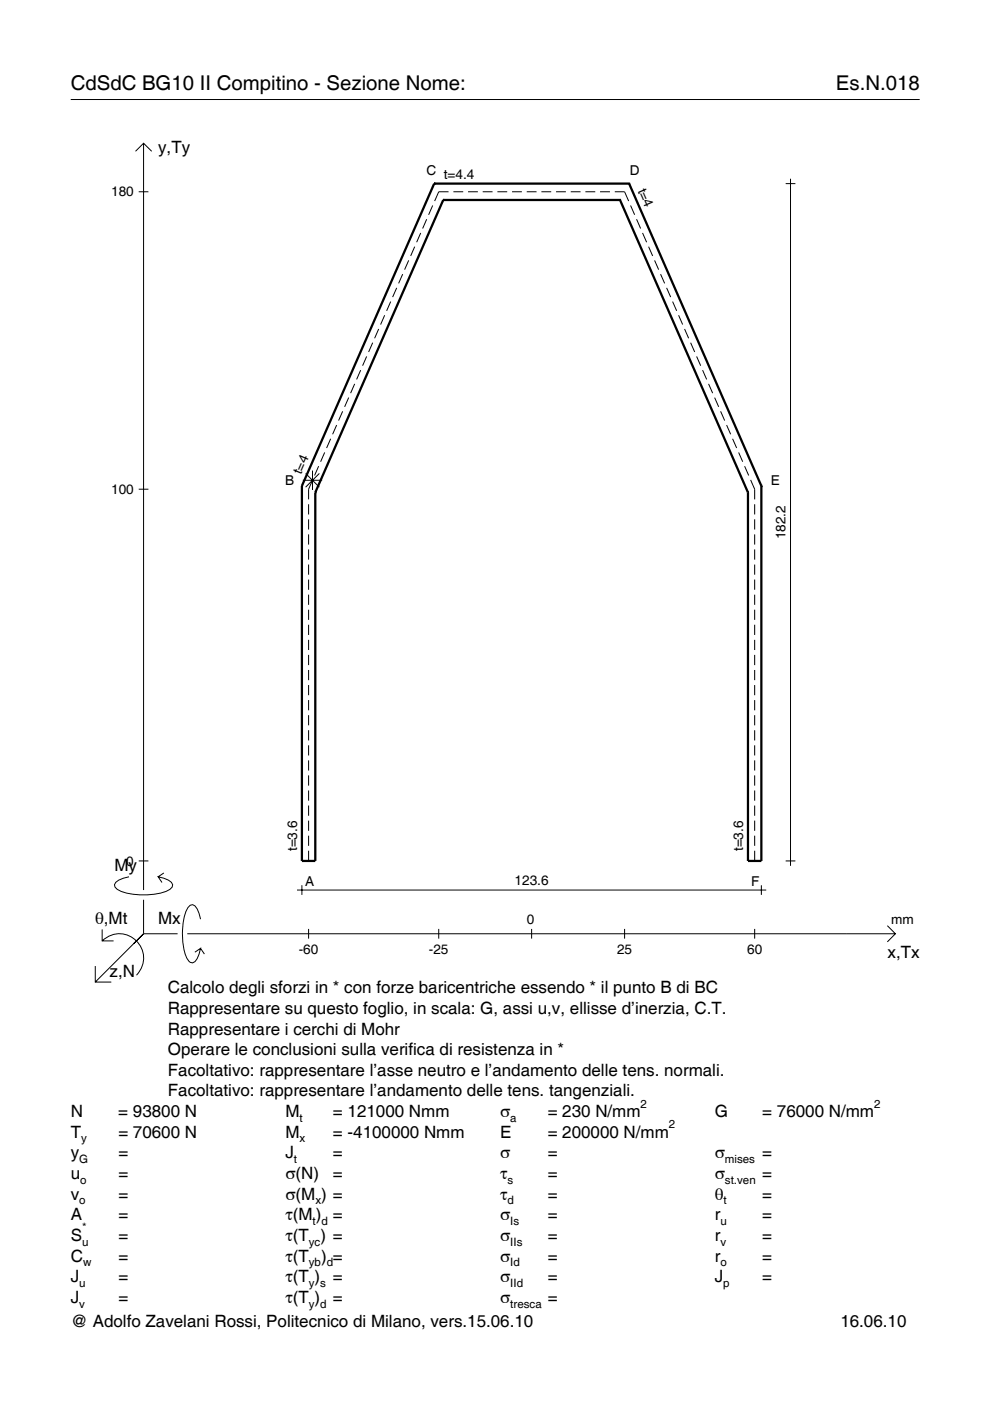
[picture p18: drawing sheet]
<svg xmlns="http://www.w3.org/2000/svg" width="210mm" height="297mm" viewBox="0 0 210 297" stroke-linecap="round" stroke-linejoin="round" font-family="sans-serif">
<defs><g id="words">
<g font-size="4.3">
<text x="15" y="19">CdSdC BG10 II Compitino - Sezione Nome:</text>
<text x="177.2" y="19">Es.N.018</text>
</g>
<g font-size="3.6">
<text x="33.5" y="32.4">y,Ty</text>
<text x="24.3" y="184.6">My</text>
<text x="20.1" y="195.9">θ,Mt</text>
<text x="33.5" y="195.9">Mx</text>
<text x="188.2" y="203.1">x,Tx</text>
<text x="23.2" y="207.2">z,N</text>
<text x="35.6" y="210.6">Calcolo degli sforzi in * con forze baricentriche essendo * il punto B di BC</text>
<text x="35.6" y="215">Rappresentare su questo foglio, in scala: G, assi u,v, ellisse d’inerzia, C.T.</text>
<text x="35.6" y="219.3">Rappresentare i cerchi di Mohr</text>
<text x="35.6" y="223.7">Operare le conclusioni sulla verifica di resistenza in *</text>
<text x="35.6" y="228.1">Facoltativo: rappresentare l’asse neutro e l’andamento delle tens. normali.</text>
<text x="35.6" y="232.5">Facoltativo: rappresentare l’andamento delle tens. tangenziali.</text>
<text x="15" y="236.8">N</text>
<text x="25.1" y="236.8">= 93800 N</text>
<text x="60.5" y="236.8">M</text>
<text x="70.6" y="236.8">= 121000 Nmm</text>
<text x="106" y="236.8">σ</text>
<text x="116.1" y="236.8">= 230 N/mm</text>
<text x="151.5" y="236.8">G</text>
<text x="161.6" y="236.8">= 76000 N/mm</text>
<text x="15" y="245.6">y</text>
<text x="15" y="241.2">T</text>
<text x="25.1" y="241.2">= 70600 N</text>
<text x="25.1" y="245.6">=</text>
<text x="60.5" y="245.6">J</text>
<text x="60.5" y="241.2">M</text>
<text x="70.6" y="241.2">= -4100000 Nmm</text>
<text x="70.6" y="245.6">=</text>
<text x="106" y="245.6">σ</text>
<text x="106" y="241.2">E</text>
<text x="116.1" y="245.6">=</text>
<text x="116.1" y="241.2">= 200000 N/mm</text>
<text x="151.5" y="245.6">σ</text>
<text x="161.6" y="245.6">=</text>
<text x="15" y="250">u</text>
<text x="25.1" y="250">=</text>
<text x="60.5" y="250">σ(N)</text>
<text x="70.6" y="250">=</text>
<text x="106" y="250">τ</text>
<text x="116.1" y="250">=</text>
<text x="151.5" y="250">σ</text>
<text x="161.6" y="250">=</text>
<text x="15" y="254.3">v</text>
<text x="25.1" y="254.3">=</text>
<text x="60.5" y="254.3">σ(M ) =</text>
<text x="106" y="254.3">τ</text>
<text x="116.1" y="254.3">=</text>
<text x="151.5" y="254.3">θ</text>
<text x="161.6" y="254.3">=</text>
<text x="15" y="258.7">A</text>
<text x="15" y="263.1">S</text>
<text x="25.1" y="258.7">=</text>
<text x="25.1" y="263.1">=</text>
<text x="60.5" y="258.7">τ(M ) =</text>
<text x="60.5" y="263.1">τ(T ) =</text>
<text x="106" y="258.7">σ</text>
<text x="106" y="263.1">σ</text>
<text x="116.1" y="258.7">=</text>
<text x="116.1" y="263.1">=</text>
<text x="151.5" y="258.7">r</text>
<text x="151.5" y="263.1">r</text>
<text x="161.6" y="258.7">=</text>
<text x="161.6" y="263.1">=</text>
<text x="15" y="267.5">C</text>
<text x="25.1" y="267.5">=</text>
<text x="60.5" y="267.5">τ(T</text>
<text x="68.1" y="267.5">) =</text>
<text x="106" y="267.5">σ</text>
<text x="116.1" y="267.5">=</text>
<text x="151.5" y="267.5">r</text>
<text x="161.6" y="267.5">=</text>
<text x="15" y="271.8">J</text>
<text x="25.1" y="271.8">=</text>
<text x="60.5" y="271.8">τ(T )</text>
<text x="70.6" y="271.8">=</text>
<text x="106" y="271.8">σ</text>
<text x="116.1" y="271.8">=</text>
<text x="151.5" y="271.8">J</text>
<text x="161.6" y="271.8">=</text>
<text x="15" y="276.2">J</text>
<text x="15" y="281.4">@ Adolfo Zavelani Rossi, Politecnico di Milano, vers.15.06.10</text>
<text x="25.1" y="276.2">=</text>
<text x="60.5" y="276.2">τ(T )</text>
<text x="70.6" y="276.2">=</text>
<text x="106" y="276.2">σ</text>
<text x="116.1" y="276.2">=</text>
<text x="178.2" y="281.4">16.06.10</text>
</g>
<g font-size="2.9">
<text x="23.6" y="41.7">180</text>
<text x="90.4" y="37.2">C</text>
<text x="94.1" y="37.9">t=4.4</text>
<text x="133.5" y="37.2">D</text>
<text x="135.2" y="40.4" transform="rotate(66 135.2 40.4)">t=4</text>
<text x="63.9" y="100.7" transform="rotate(-66 63.9 100.7)">t=4</text>
<text x="23.6" y="104.7">100</text>
<text x="60.5" y="102.9">B</text>
<text x="163.5" y="102.9">E</text>
<text x="166.6" y="114.3" transform="rotate(-90 166.6 114.3)">182.2</text>
<text x="26.8" y="183.5">0</text>
<text x="63" y="180.5" transform="rotate(-90 63 180.5)">t=3.6</text>
<text x="157.6" y="180.5" transform="rotate(-90 157.6 180.5)">t=3.6</text>
<text x="64.7" y="187.8">A</text>
<text x="109.1" y="187.7">123.6</text>
<text x="159.3" y="187.8">F</text>
<text x="111.7" y="195.9">0</text>
<text x="189" y="195.9">mm</text>
<text x="63.3" y="202.4">-60</text>
<text x="90.9" y="202.4">-25</text>
<text x="130.8" y="202.4">25</text>
<text x="158.4" y="202.4">60</text>
</g>
<g font-size="2.4">
<text x="63.5" y="237.8">t</text>
<text x="108.2" y="237.8">a</text>
<text x="135.8" y="234.8">2</text>
<text x="141.8" y="239.2">2</text>
<text x="185.3" y="234.8">2</text>
<text x="17.2" y="242.2">y</text>
<text x="63.5" y="242.2">x</text>
<text x="16.8" y="246.6">G</text>
<text x="17" y="251">o</text>
<text x="62.3" y="246.6">t</text>
<text x="107.6" y="251">s</text>
<text x="153.7" y="246.6">mises</text>
<text x="153.7" y="251">st.ven</text>
<text x="16.8" y="255.3">o</text>
<text x="66.9" y="255.3">x</text>
<text x="107.6" y="255.3">d</text>
<text x="153.4" y="255.3">t</text>
<text x="17.4" y="261.1">*</text>
<text x="66.3" y="259.7">t d</text>
<text x="108.2" y="259.7">Is</text>
<text x="152.7" y="259.7">u</text>
<text x="17.4" y="264.1">u</text>
<text x="17.6" y="268.5">w</text>
<text x="65.5" y="264.1">yc</text>
<text x="65.5" y="268.5">yb d</text>
<text x="108.2" y="264.1">IIs</text>
<text x="108.2" y="268.5">Id</text>
<text x="152.7" y="264.1">v</text>
<text x="152.7" y="268.5">o</text>
<text x="16.8" y="272.8">u</text>
<text x="65.5" y="272.8">y s</text>
<text x="108.2" y="272.8">IId</text>
<text x="153.3" y="272.8">p</text>
<text x="16.8" y="277.2">v</text>
<text x="65.5" y="277.2">y d</text>
<text x="108.2" y="277.2">tresca</text>
</g>
</g></defs>
<g fill="none" stroke="#000" stroke-width=".21">
<path d="M15 21.1h180M28.7 32.1l1.7-1.7 1.8 1.7M30.4 30.4v158.3M166.6 38.9h2M167.6 37.9v145.7M29.4 40.7h2.1M85.4 58.1l-.9 2M86.6 55.2l-.8 2M87.9 52.3l-.8 2M89.2 49.4l-.9 2M90.5 46.5l-.9 1.9M91.7 43.6l-.8 1.9"/>
<path d="M95.1 40.7h-2.1l-.8 1.9M96.1 40.7h2.1M99.2 40.7h2.1M102.3 40.7h2.1M105.5 40.7h2M108.6 40.7h2M111.7 40.7h2.1M114.8 40.7h2.1M117.9 40.7h2.1M121 40.7h2.1M124.1 40.7h2.1M127.2 40.7h2.1"/>
<path d="M130.3 40.7h2.1l.9 1.9M133.7 43.6l.9 1.9M135 46.5l.8 1.9M136.2 49.4l.9 2M137.5 52.3l.9 2M138.8 55.2l.8 2M140.1 58.1l.8 2M76.5 78.5l-.9 1.9M77.7 75.6l-.8 1.9M79 72.7l-.8 1.9M80.3 69.7l-.9 2M81.6 66.8l-.9 2"/>
<path d="M82.8 63.9l-.8 2M84.1 61l-.9 2M141.3 61l.9 2M142.6 63.9l.9 2M143.9 66.8l.8 2M145.1 69.7l.9 2M146.4 72.7l.9 1.9M147.7 75.6l.9 1.9M149 78.5l.8 1.9M66.3 99.8v4.1M67.6 98.8l-.9 2M68.8 95.9l-.8 2"/>
<path d="M70.1 93l-.9 2M71.4 90.1l-.9 2M72.6 87.2l-.8 2M73.9 84.3l-.8 2M75.2 81.4l-.9 2M150.2 81.4l.9 2M151.5 84.3l.9 2M152.8 87.2l.8 2M154.1 90.1l.8 2M155.3 93l.9 2M156.6 95.9l.9 2M157.9 98.8l.8 2"/>
<path d="M29.4 103.7h2.1M64.2 101.8h4.1M64.8 100.4l2.9 2.9M65.4 106.9v2.2M65.4 110.1v2.2M65.4 113.3v2.2M65.4 116.5v2.2M65.4 119.7v2.1M66.3 101.7l-.9 2v2.2M67.7 100.4l-2.9 2.9M159.1 101.7l.9 2v2.2M160 106.9v2.2"/>
<path d="M160 110.1v2.2M160 113.3v2.2M160 116.5v2.2M160 119.7v2.1M65.4 122.9v2.1M65.4 126.1v2.1M65.4 129.3v2.1M65.4 132.5v2.1M65.4 135.7v2.1M65.4 138.8v2.2M160 122.9v2.1M160 126.1v2.1"/>
<path d="M160 129.3v2.1M160 132.5v2.1M160 135.7v2.1M160 138.8v2.2M65.4 142v2.2M65.4 145.2v2.2M65.4 148.4v2.2M65.4 151.6v2.2M65.4 154.8v2.2M65.4 158v2.2M160 142v2.2M160 145.2v2.2"/>
<path d="M160 148.4v2.2M160 151.6v2.2M160 154.8v2.2M160 158v2.2M65.4 161.2v2.2M65.4 164.4v2.2M65.4 167.6v2.2M65.4 170.8v2.2M65.4 174v2.1M65.4 177.2v2.1M160 161.2v2.2M160 164.4v2.2"/>
<path d="M160 167.6v2.2M160 170.8v2.2M160 174v2.1M160 177.2v2.1M21.7 199.5a5.1 5.1 0 0 1 7.2 0 5.1 5.1 0 0 1 0 7.3M21.7 197.1v2.4h2.4M27.3 185.9a3.6 3.6 0 0 0-3 1.7l.1 .5a5.6 5.6 0 0 0 3.8 1.5 13.4 13.4 0 0 0 7.8-1l.5-.5 .1-.5a3.6 3.6 0 0 0-3.1-1.7l.8 1.2M29.4 182.5h2.1M30.4 190.8v7.2M30.4 198l-10.2 10.2M30.4 198h7.2M34.7 185.1l-1.2 .8"/>
<path d="M39.7 198h150.1M42.5 194.9a3.6 3.6 0 0 0-1.7-3.1l-.5 .1a5.7 5.7 0 0 0-1.5 3.8 13.9 13.9 0 0 0 1.1 7.9l.4 .4 .5 .1a3.6 3.6 0 0 0 1.7-3l-1.2 .8M63 188.7h99.5M64 187.7v2M65.4 180.4v2.1M65.4 196.9v2.1M93 196.9v2.1M112.7 196.9v2.1M132.4 196.9v2.1M160 180.4v2.1M160 196.9v2.1M161.4 187.7v2"/>
<path d="M166.6 182.5h2M188.1 196.3l1.7 1.7-1.7 1.7M20.2 204.8v3.4h3.4M42.5 201.1l.8 1.2"/>
</g>
<g fill="none" stroke="#000" stroke-width=".48">
<path d="M92.1 38.9h.1M92.1 38.9l-28.1 64.1M92.1 38.9h41.3M133.4 38.9h.1M133.4 38.9l28 64.1M94 42.4h.1M94 42.4l-27.2 62M94 42.4h37.5M131.5 42.4h.1M131.5 42.4l27.1 62M64 103h.1M64 103v79.5h2.8v-78.1"/>
<path d="M66.8 104.4h.1M158.6 104.4h.1M161.4 103h.1M161.4 103v79.5h-2.8v-78.1"/>
</g>
<use href="#words"/>
</svg>
